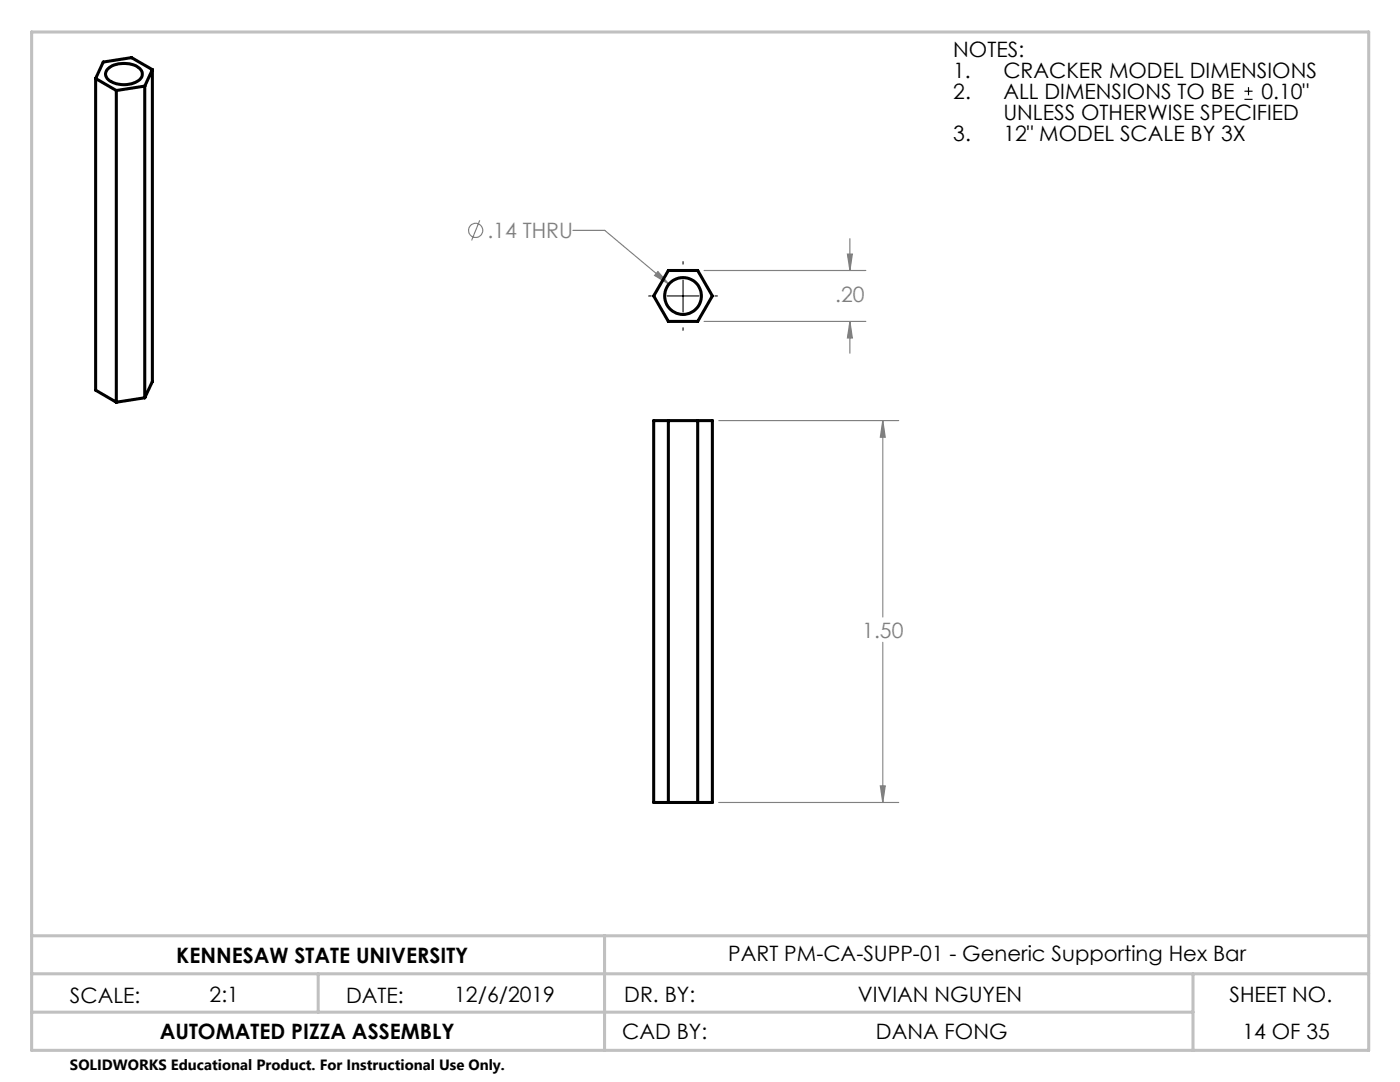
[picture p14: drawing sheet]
<svg xmlns="http://www.w3.org/2000/svg" width="279mm" height="216mm" viewBox="0 0 279 216" stroke-linecap="round" stroke-linejoin="round" font-family="sans-serif">
<defs><g id="words">
<g font-size="4.2">
<text x="190.2" y="11.4">NOTES:</text>
<text x="190.2" y="15.6">1.</text>
<text x="200.2" y="15.6">CRACKER MODEL DIMENSIONS</text>
<text x="190.2" y="19.8">2.</text>
<text x="200.2" y="19.8">ALL DIMENSIONS TO BE</text>
<text x="200.2" y="24">UNLESS OTHERWISE SPECIFIED</text>
<text x="251.7" y="19.8">0.10&quot;</text>
<text x="190.2" y="28.1">3.</text>
<text x="200.2" y="28.1">12&quot; MODEL SCALE BY 3X</text>
<text x="145.3" y="191.8">PART PM-CA-SUPP-01 - Generic Supporting Hex Bar</text>
<text x="35.2" y="192.1">KENNESAW STATE UNIVERSITY</text>
<text x="14" y="200.2">SCALE:</text>
<text x="41.8" y="199.9">2:1</text>
<text x="69.1" y="200.2">DATE:</text>
<text x="90.7" y="199.9">12/6/2019</text>
<text x="124.6" y="199.9">DR. BY:</text>
<text x="171.2" y="199.9">VIVIAN NGUYEN</text>
<text x="245.4" y="199.9">SHEET NO.</text>
<text x="31.9" y="207.3">AUTOMATED PIZZA ASSEMBLY</text>
<text x="124.2" y="207.3">CAD BY:</text>
<text x="174.8" y="207.3">DANA FONG</text>
<text x="248" y="207.3">14 OF 35</text>
</g>
<g font-size="4.2" fill="#808080">
<text x="97.3" y="47.5">.14 THRU</text>
<text x="166.7" y="60.2">.20</text>
<text x="172.1" y="127.2">1.50</text>
</g>
<text font-size="3" x="14" y="213.5">SOLIDWORKS Educational Product. For Instructional Use Only.</text>
</g></defs>
<g fill="none" stroke="#808080" stroke-width=".23">
<path d="M95.7 44l-1.6 4M114.3 46h6.4l12.8 10.7M131.3 54.2l2.2 2.5-2.9-1.7zM140.5 54h32.3M169.1 50.7h1l-.5 3.3zM169.6 47.6v6.4M140.5 64.1h32.3M169.6 64.1l.5 3.4h-1zM169.6 64.1v6.4M143.4 83.9h36M176.2 83.9l.5 3.3h-1zM176.2 83.9v39.2"/>
<path d="M176.2 128.2v31.9M175.7 156.8h1l-.5 3.3zM143.4 160.1h36"/>
<circle cx="94.9" cy="46" r="1.41"/>
</g>
<path d="M248.4 19.8h1.6M248.4 18.2h1.6M249.2 17.4v1.6M129.5 59.1h.5M133.1 59.1h6.4M136.3 52.2v.5M136.3 55.9v6.3M142.7 59.1h.5M136.3 65.4v.5" fill="none" stroke="#000" stroke-width=".23"/>
<path d="M120.6 186.7h152.6" fill="none" stroke="#c0c0c0" stroke-width=".23" stroke-dasharray="19 1.6 3.2 1.6" stroke-dashoffset="9.5"/>
<path d="M6.3 6.4h266.9v203.2h-266.9zM6.3 194.3h266.9M6.3 186.7h266.9M63.5 194.3v7.7M120.7 186.7v22.9M238.1 194.3v15.3M6.3 202h231.8" fill="none" stroke="#c0c0c0" stroke-width=".61"/>
<path d="M176.2 83.9l.5 3.3h-1zM175.7 156.8h1l-.5 3.3zM169.6 64.1l.5 3.4h-1zM169.1 50.7h1l-.5 3.3zM131.3 54.2l-.7 .8 2.9 1.7z" fill="#808080"/>
<g fill="none" stroke="#000" stroke-width=".61">
<path d="M19.1 15.7l4.1 2.4M19.1 15.7v62.2l4.1 2.4M21.4 13.9a5.2 5.2 0 0 1 6.7 0 1.5 1.5 0 0 1-.8 2.4 5.3 5.3 0 0 1-5.9-.6l-.3-.8zM23.2 18.1v62.2M28.9 17.2l-5.7 .9M28.9 17.2v62.2M30.4 13.9l-4.2-2.4-5.6 .9-1.5 3.3M30.4 13.9l-1.5 3.3M30.4 13.9v62.2l-1.5 3.3M133.4 54h5.8l3 5.1-3 5h-5.8l-2.9-5zM28.9 79.4l-5.7 .9M130.5 83.9h11.7v76.2h-11.7z"/>
<path d="M133.4 83.9v76.2M139.2 83.9v76.2"/>
<circle cx="136.3" cy="59.1" r="3.7"/>
</g>
<use href="#words"/>
</svg>
